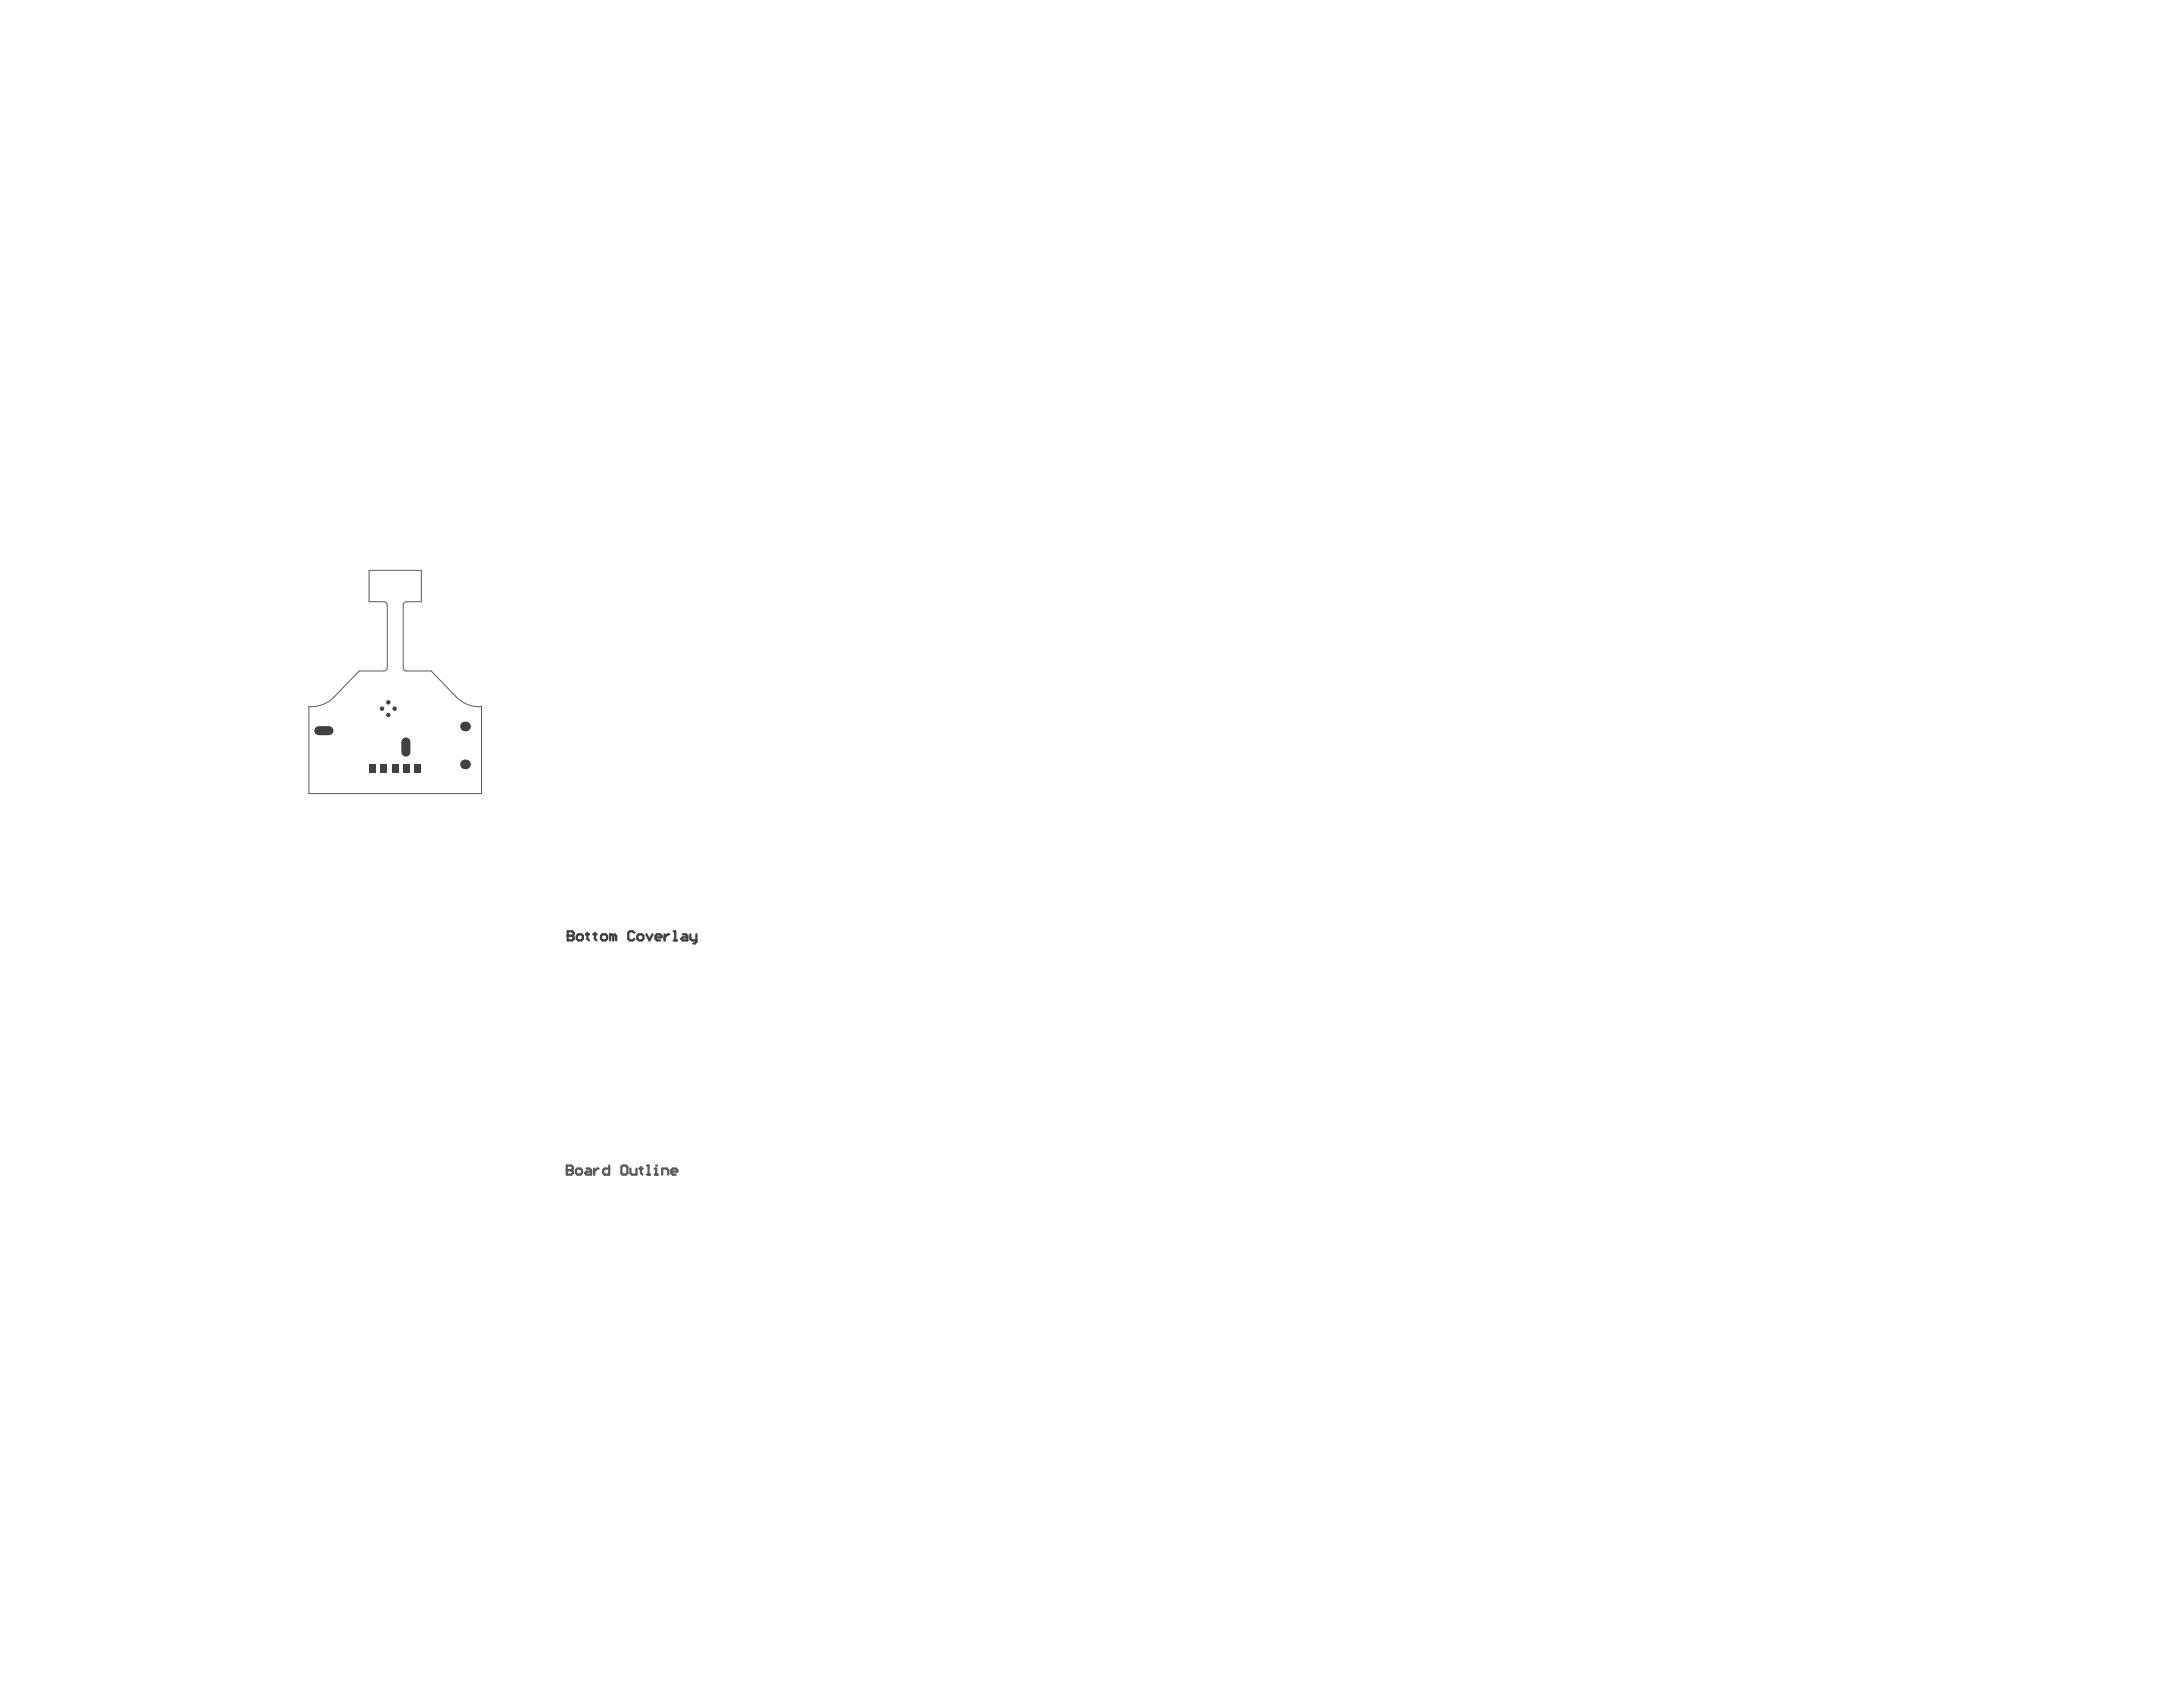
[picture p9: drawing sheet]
<svg xmlns="http://www.w3.org/2000/svg" width="402mm" height="317mm" viewBox="0 0 402 317" stroke-linecap="round" stroke-linejoin="round" font-family="sans-serif">
<path d="M71.4 111.9h-2.7v-5.8h9.7v5.8h-2.8M72 112.5v11.7M75 112.5v11.7M57.5 131.4v16.2h32.1v-16.2M71.4 124.8h-4.6l-4.6 4.8M75.6 124.8h4.6l4.7 4.8" fill="none" stroke="#5a5a5a" stroke-width=".19"/>
<path d="M105.4 216.8v1.7h.9l.3-.3v-.3l-.3-.3h-.9" fill="none" stroke="#5a5a5a" stroke-width=".42"/>
<circle cx="105.4" cy="217.6" r=".21" fill="#5a5a5a"/>
<g fill="none" stroke="#5a5a5a" stroke-width=".42">
<path d="M105.4 216.8h.9l.3 .3v.3l-.3 .2h-.9M107.1 217.6l.3-.2h.6l.3 .2v.6l-.3 .3h-.6l-.3-.3zM109.1 217.4h.6l.2 .2v.9h-.8l-.3-.3 .3-.3h.8M110.5 217.4v1.1M111.4 217.4h-.3l-.6 .5M113.3 216.8v1.7h-.8l-.3-.3v-.6l.3-.2h.8M115.6 217.1l.3-.3h.5l.3 .3v1.1l-.3 .3h-.5l-.3-.3zM117.3 217.4v.8l.2 .3h.9v-1.1M119 217.4h.5M119.2 217.1v1.1l.3 .3M120.4 216.8h.2v1.7M120.4 218.5h.5"/>
<path d="M121.8 218.5h.5M121.8 217.4h.3v1.1"/>
</g>
<circle cx="122.1" cy="216.8" r=".21" fill="#5a5a5a"/>
<path d="M123.2 218.5v-1.1h.8l.3 .2v.9M124.9 217.9h1.1v-.3l-.3-.2h-.5l-.3 .2v.6l.3 .3h.5" fill="none" stroke="#5a5a5a" stroke-width=".42"/>
<path d="M71.4 111.9a.63 .63 0 0 1 .6 .6M75.6 111.9a.63 .63 0 0 0-.6 .6M62.2 129.6a6 6 0 0 1-4.7 1.8M72 124.2a.63 .63 0 0 1-.6 .6M75 124.2a.63 .63 0 0 0 .6 .6M84.9 129.6a6 6 0 0 0 4.7 1.8" fill="none" stroke="#5a5a5a" stroke-width=".19"/>
<path d="M105.6 173.2v1.7h.8l.3-.3v-.3l-.3-.2h-.8" fill="none" stroke="#414141" stroke-width=".42"/>
<circle cx="105.6" cy="174.1" r=".21" fill="#414141"/>
<g fill="none" stroke="#414141" stroke-width=".42">
<path d="M105.6 173.2h.8l.3 .3v.3l-.3 .3h-.8M107.3 174.1l.3-.3h.5l.3 .3v.5l-.3 .3h-.5l-.3-.3zM109 173.8h.5M109.3 173.5v1.1l.2 .3M110.4 173.8h.6M110.7 173.5v1.1l.3 .3M111.8 174.1l.3-.3h.5l.3 .3v.5l-.3 .3h-.5l-.3-.3zM114.1 174.1l-.3-.3h-.3v1.1M114.1 174.1v.8M114.1 174.1l.2-.3 .3 .3v.8M118 173.5l-.3-.3h-.5l-.3 .3v1.1l.3 .3h.5l.3-.3M118.6 174.1l.2-.3h.6l.3 .3v.5l-.3 .3h-.6l-.2-.3z"/>
<path d="M120.2 173.8l.6 1.1 .6-1.1M121.9 174.3h1.2v-.2l-.3-.3h-.6l-.3 .3v.5l.3 .3h.6M123.6 173.8v1.1M124.5 173.8h-.3l-.6 .5M125.3 173.2h.3v1.7M125.3 174.9h.6M127 173.8h.6l.3 .3v.8h-.9l-.3-.3 .3-.3h.9M128.4 173.8v.8l.3 .3h.8M129.5 173.8v1.4l-.2 .3h-.3"/>
</g>
<g fill="#414141">
<circle cx="72.2" cy="133" r=".42"/>
<circle cx="73.4" cy="131.8" r=".42"/>
<circle cx="71.1" cy="131.8" r=".42"/>
<circle cx="72.2" cy="130.6" r=".42"/>
</g>
<path d="M59.3 135.9h1.9" fill="none" stroke="#414141" stroke-width="1.7"/>
<circle cx="86.5" cy="142.2" r=".91" fill="#414141"/>
<path d="M75.5 138v1.9" fill="none" stroke="#414141" stroke-width="1.7"/>
<circle cx="86.5" cy="135.1" r=".91" fill="#414141"/>
<g fill="#414141">
<path d="M70.8 142.2h1.2v1.5h-1.2z" fill-rule="evenodd"/>
<path d="M68.7 142.2h1.2v1.5h-1.2z" fill-rule="evenodd"/>
<path d="M75 142.2h1.2v1.5h-1.2z" fill-rule="evenodd"/>
<path d="M72.9 142.2h1.2v1.5h-1.2z" fill-rule="evenodd"/>
<path d="M77.2 142.2h1.1v1.5h-1.1z" fill-rule="evenodd"/>
</g>
</svg>
